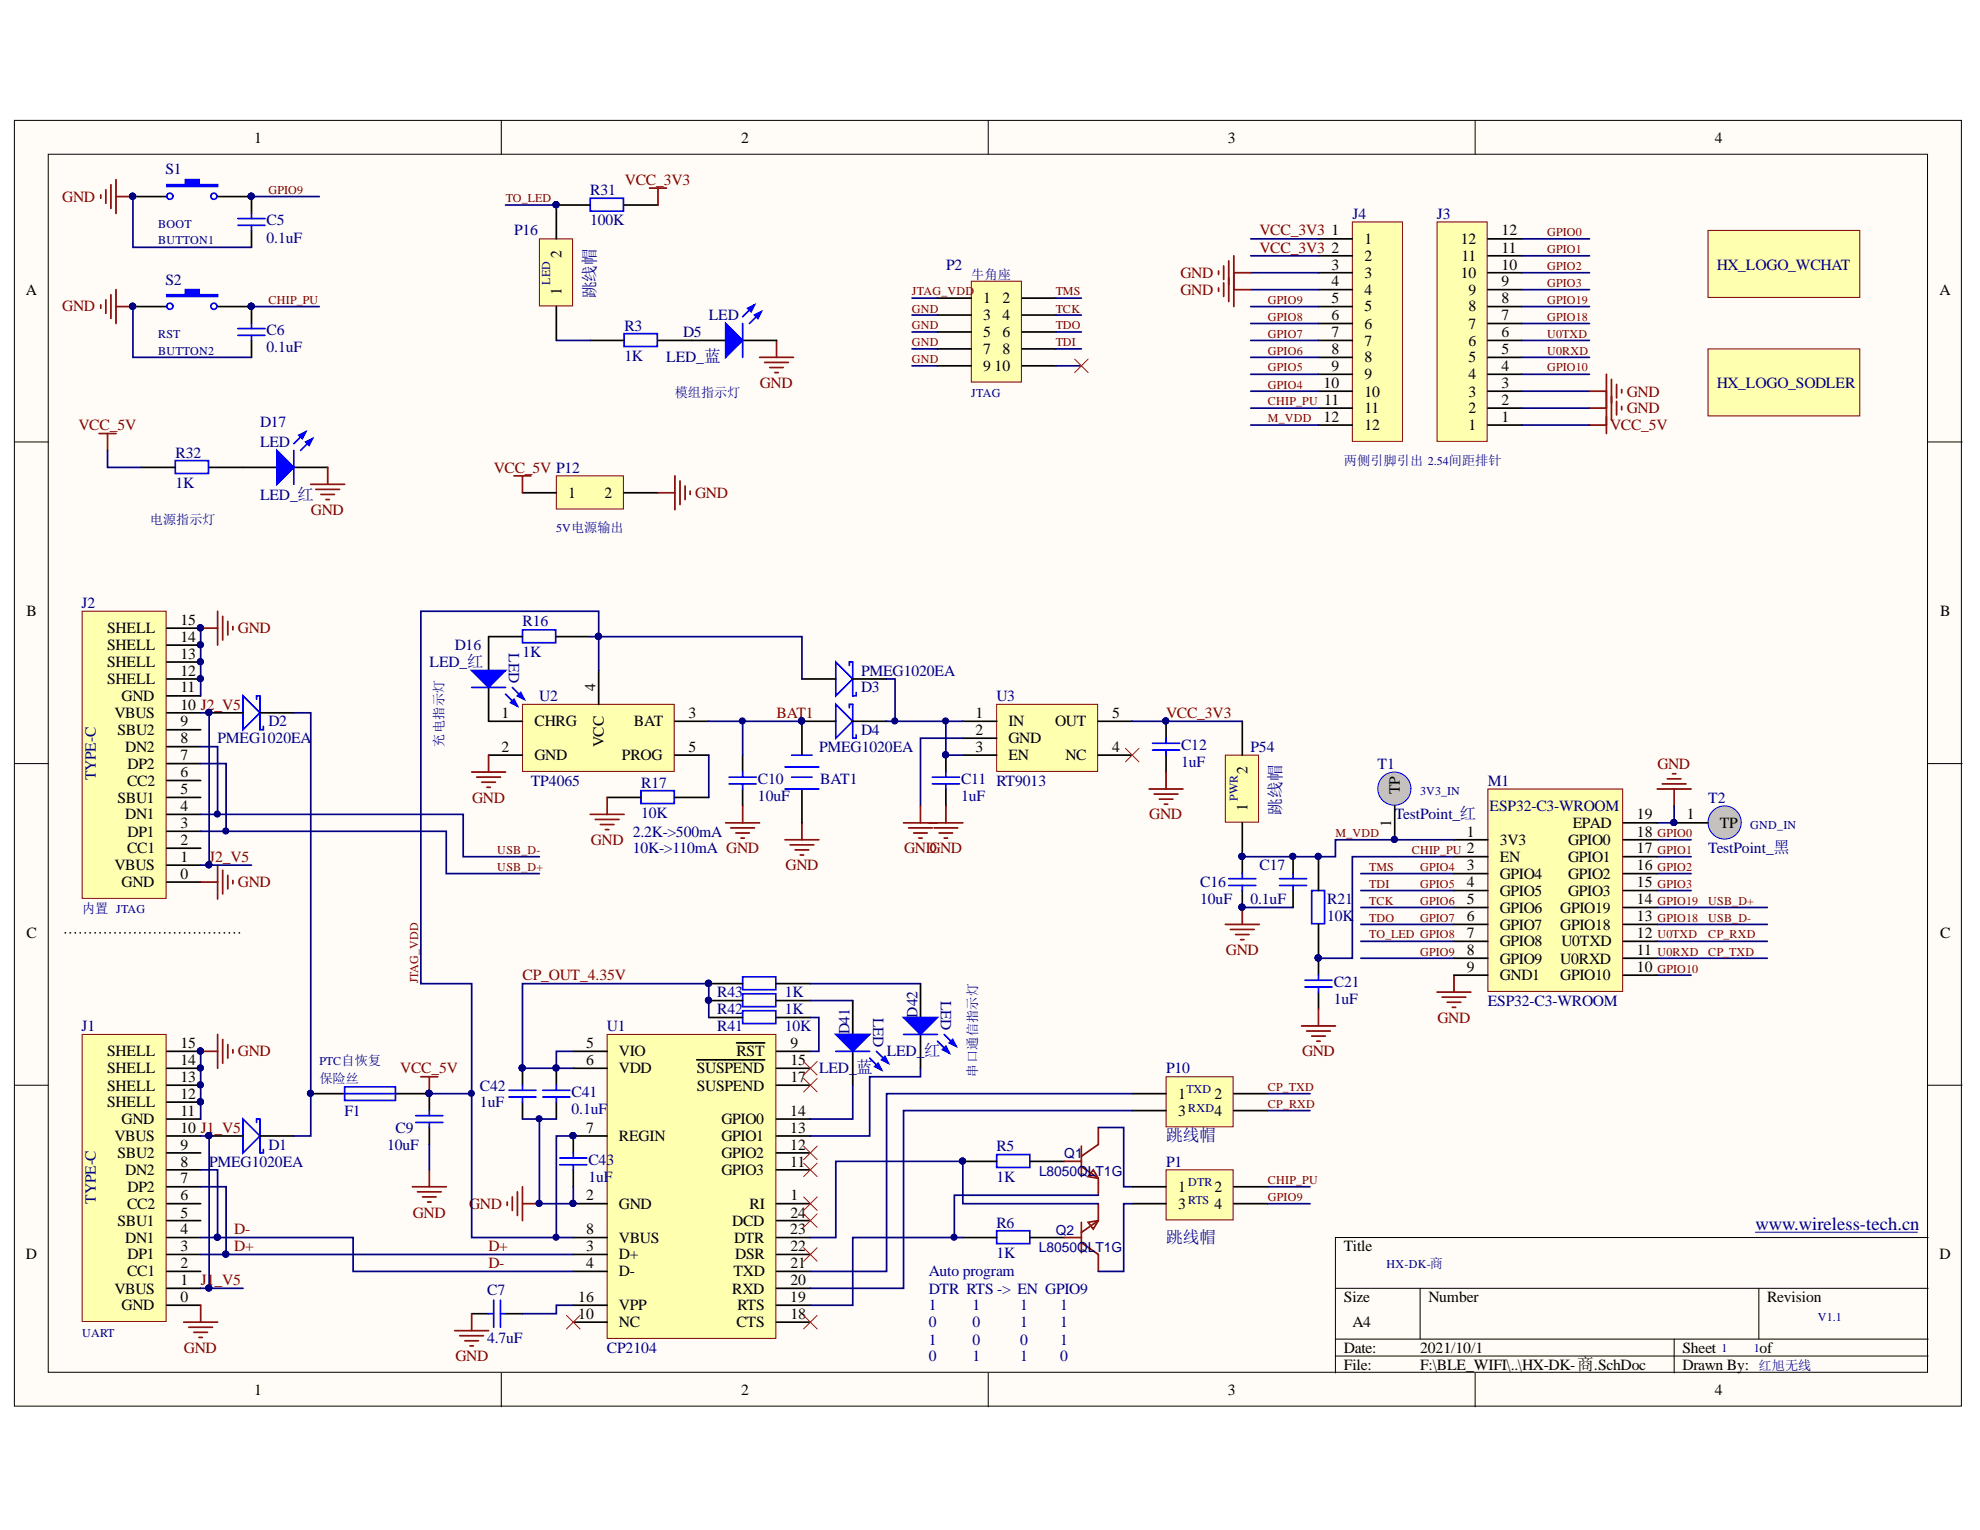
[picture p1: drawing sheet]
<svg xmlns="http://www.w3.org/2000/svg" width="279mm" height="216mm" viewBox="0 0 279 216" stroke-linecap="round" stroke-linejoin="round" font-family="sans-serif">
<defs><g id="words">
<text font-size="2.6" fill="#000080" x="247.7" y="173.6">www.wireless-tech.cn</text>
<g font-size="2.4" fill="#000080">
<text x="84" y="42.1" transform="rotate(-90 84 42.1)">跳线帽</text>
<text x="180.8" y="114.9" transform="rotate(-90 180.8 114.9)">跳线帽</text>
<text x="130.4" y="149.1">红</text>
<text x="120.8" y="151.4">蓝</text>
<text x="164.5" y="161">跳线帽</text>
<text x="164.5" y="175.4">跳线帽</text>
</g>
<g font-size="2.2">
<text x="35.9" y="20.1">1</text>
<text x="104.6" y="20.1">2</text>
<text x="173.2" y="20.1">3</text>
<text x="242" y="20.1">4</text>
<text x="187.9" y="33.2">1</text>
<text x="187.9" y="35.7">2</text>
<text x="192.5" y="34.4">1</text>
<text x="206.1" y="34.4">12</text>
<text x="211.9" y="35.7">11</text>
<text x="211.9" y="33.2">12</text>
<text x="3.6" y="41.6">A</text>
<text x="79.2" y="41.6" transform="rotate(-90 79.2 41.6)">1</text>
<text x="79.2" y="36.4" transform="rotate(-90 79.2 36.4)">2</text>
<text x="187.9" y="38">3</text>
<text x="187.9" y="40.4">4</text>
<text x="192.5" y="36.9">2</text>
<text x="192.5" y="39.2">3</text>
<text x="192.5" y="41.6">4</text>
<text x="206.1" y="39.2">10</text>
<text x="206.2" y="36.9">11</text>
<text x="207.2" y="41.6">9</text>
<text x="211.9" y="40.4">9</text>
<text x="211.9" y="38">10</text>
<text x="273.7" y="41.6">A</text>
<text x="138.8" y="42.8">1</text>
<text x="138.8" y="45.2">3</text>
<text x="138.8" y="47.6">5</text>
<text x="141.5" y="42.8">2</text>
<text x="141.5" y="45.2">4</text>
<text x="141.5" y="47.6">6</text>
<text x="187.9" y="42.8">5</text>
<text x="187.9" y="45.2">6</text>
<text x="187.9" y="47.6">7</text>
<text x="192.5" y="44">5</text>
<text x="192.5" y="46.4">6</text>
<text x="207.2" y="46.4">7</text>
<text x="207.2" y="44">8</text>
<text x="211.9" y="47.6">6</text>
<text x="211.9" y="45.2">7</text>
<text x="211.9" y="42.8">8</text>
<text x="138.8" y="50">7</text>
<text x="138.8" y="52.3">9</text>
<text x="140.4" y="52.3">10</text>
<text x="141.5" y="50">8</text>
<text x="187.9" y="50">8</text>
<text x="187.9" y="52.3">9</text>
<text x="192.5" y="48.8">7</text>
<text x="192.5" y="51.1">8</text>
<text x="192.5" y="53.5">9</text>
<text x="207.2" y="53.5">4</text>
<text x="207.2" y="51.1">5</text>
<text x="207.2" y="48.8">6</text>
<text x="211.9" y="52.3">4</text>
<text x="211.9" y="50">5</text>
<text x="186.8" y="54.8">10</text>
<text x="186.8" y="59.5">12</text>
<text x="186.9" y="57.1">11</text>
<text x="192.5" y="56">10</text>
<text x="192.5" y="58.3">11</text>
<text x="207.2" y="58.3">2</text>
<text x="207.2" y="56">3</text>
<text x="211.9" y="59.5">1</text>
<text x="211.9" y="57.1">2</text>
<text x="211.9" y="54.8">3</text>
<text x="192.5" y="60.7">12</text>
<text x="207.2" y="60.7">1</text>
<text x="80.2" y="70.2">1</text>
<text x="85.3" y="70.2">2</text>
<text x="3.7" y="87">B</text>
<text x="15.1" y="89.3">SHELL</text>
<text x="25.5" y="88.2">15</text>
<text x="273.8" y="87">B</text>
<text x="15.1" y="94.1">SHELL</text>
<text x="15.1" y="91.8">SHELL</text>
<text x="25.5" y="95.3">12</text>
<text x="25.5" y="93">13</text>
<text x="25.5" y="90.6">14</text>
<text x="15.1" y="96.5">SHELL</text>
<text x="16.1" y="101.3">VBUS</text>
<text x="17.2" y="99">GND</text>
<text x="25.4" y="100.2">10 J2_V5</text>
<text x="25.5" y="97.7">11</text>
<text x="70.8" y="101.3">1</text>
<text x="84" y="97.4" transform="rotate(-90 84 97.4)">4</text>
<text x="97.2" y="101.3">3</text>
<text x="137.7" y="101.3">1</text>
<text x="156.9" y="101.3">5</text>
<text x="16.6" y="103.7">SBU2</text>
<text x="17.7" y="106.1">DN2</text>
<text x="25.5" y="107.2">7</text>
<text x="25.5" y="104.9">8</text>
<text x="25.5" y="102.5">9</text>
<text x="70.8" y="106.1">2</text>
<text x="75.4" y="102.5">CHRG</text>
<text x="75.4" y="107.2">GND</text>
<text x="85.2" y="105.5" transform="rotate(-90 85.2 105.5)">VCC</text>
<text x="87.8" y="107.2">PROG</text>
<text x="89.5" y="102.5">BAT</text>
<text x="97.2" y="106.1">5</text>
<text x="137.7" y="103.7">2</text>
<text x="137.7" y="106.1">3</text>
<text x="142.3" y="102.5">IN</text>
<text x="142.3" y="104.9">GND</text>
<text x="142.3" y="107.2">EN</text>
<text x="148.9" y="102.5">OUT</text>
<text x="150.3" y="107.2">NC</text>
<text x="156.9" y="106.1">4</text>
<text x="16.6" y="113.2">SBU1</text>
<text x="17.9" y="110.9">CC2</text>
<text x="18" y="108.5">DP2</text>
<text x="25.5" y="112.1">5</text>
<text x="25.5" y="109.7">6</text>
<text x="176" y="109.3" transform="rotate(-90 176 109.3)">2</text>
<text x="197.5" y="112.1" transform="rotate(-90 197.5 112.1)">TP</text>
<text x="17.7" y="115.6">DN1</text>
<text x="18" y="118.1">DP1</text>
<text x="25.5" y="116.8">3</text>
<text x="25.5" y="114.4">4</text>
<text x="25.5" y="119.2">2</text>
<text x="176" y="114.4" transform="rotate(-90 176 114.4)">1</text>
<text x="196.3" y="116.7" transform="rotate(-90 196.3 116.7)">1</text>
<text x="207" y="118.1">1</text>
<text x="211.6" y="119.2">3V3</text>
<text x="221.3" y="119.2">GPIO0</text>
<text x="222" y="116.8">EPAD</text>
<text x="231" y="118.1">18</text>
<text x="231" y="115.6">19</text>
<text x="238" y="115.6">1</text>
<text x="242.7" y="116.8">TP</text>
<text x="16.1" y="122.8">VBUS</text>
<text x="17.2" y="125.2">GND</text>
<text x="17.9" y="120.4">CC1</text>
<text x="25.4" y="121.6">1</text>
<text x="25.5" y="124">0</text>
<text x="207" y="120.4">2</text>
<text x="207" y="122.8">3</text>
<text x="207" y="125.2">4</text>
<text x="211.6" y="121.6">EN</text>
<text x="211.6" y="124">GPIO4</text>
<text x="221.3" y="124">GPIO2</text>
<text x="221.3" y="121.6">GPIO1</text>
<text x="231" y="125.2">15</text>
<text x="231" y="122.8">16</text>
<text x="231" y="120.4">17</text>
<text x="207" y="127.6">5</text>
<text x="207" y="130">6</text>
<text x="211.6" y="126.4">GPIO5</text>
<text x="211.6" y="128.8">GPIO6</text>
<text x="211.6" y="131.2">GPIO7</text>
<text x="220.2" y="131.2">GPIO18</text>
<text x="220.2" y="128.8">GPIO19</text>
<text x="221.3" y="126.4">GPIO3</text>
<text x="231" y="130">13</text>
<text x="231" y="127.6">14</text>
<text x="3.7" y="132.3">C</text>
<text x="207" y="132.3">7</text>
<text x="207" y="134.7">8</text>
<text x="207" y="137.2">9</text>
<text x="211.6" y="133.5">GPIO8</text>
<text x="211.6" y="136">GPIO9</text>
<text x="220.2" y="136">U0RXD</text>
<text x="220.3" y="133.5">U0TXD</text>
<text x="231" y="132.3">12</text>
<text x="231" y="137.2">10</text>
<text x="231" y="134.7">11</text>
<text x="273.8" y="132.3">C</text>
<text x="211.6" y="138.3">GND1</text>
<text x="220.2" y="138.3">GPIO10</text>
<text x="15.1" y="149.1">SHELL</text>
<text x="25.5" y="147.9">15</text>
<text x="82.7" y="147.9">5</text>
<text x="87.3" y="149.1">VIO</text>
<text x="103.9" y="149.1">RST</text>
<text x="111.5" y="147.9">9</text>
<text x="15.1" y="153.9">SHELL</text>
<text x="15.1" y="151.4">SHELL</text>
<text x="25.5" y="155.1">12</text>
<text x="25.5" y="152.6">13</text>
<text x="25.5" y="150.3">14</text>
<text x="82.7" y="150.3">6</text>
<text x="87.3" y="151.4">VDD</text>
<text x="98.3" y="151.4">SUSPEND</text>
<text x="98.3" y="153.9">SUSPEND</text>
<text x="111.5" y="150.3">15</text>
<text x="111.5" y="152.6">17</text>
<text x="166.2" y="155.1">1</text>
<text x="171.4" y="155.1">2</text>
<text x="15.1" y="156.3">SHELL</text>
<text x="16.1" y="161">VBUS</text>
<text x="17.2" y="158.6">GND</text>
<text x="25.4" y="159.8">10 J1_V5</text>
<text x="25.5" y="157.4">11</text>
<text x="82.7" y="159.8">7</text>
<text x="87.3" y="161">REGIN</text>
<text x="101.8" y="161">GPIO1</text>
<text x="101.8" y="158.6">GPIO0</text>
<text x="111.5" y="159.8">13</text>
<text x="111.5" y="157.4">14</text>
<text x="166.2" y="157.4">3</text>
<text x="171.4" y="157.4">4</text>
<text x="16.6" y="163.4">SBU2</text>
<text x="17.7" y="165.8">DN2</text>
<text x="25.5" y="167">7</text>
<text x="25.5" y="164.6">8</text>
<text x="25.5" y="162.3">9</text>
<text x="101.8" y="165.8">GPIO3</text>
<text x="101.8" y="163.4">GPIO2</text>
<text x="111.5" y="164.6">11</text>
<text x="111.5" y="162.3">12</text>
<text x="16.6" y="173">SBU1</text>
<text x="17.9" y="170.5">CC2</text>
<text x="18" y="168.2">DP2</text>
<text x="25.5" y="171.8">5</text>
<text x="25.5" y="169.4">6</text>
<text x="82.7" y="169.4">2</text>
<text x="87.3" y="170.5">GND</text>
<text x="103.3" y="173">DCD</text>
<text x="105.8" y="170.5">RI</text>
<text x="111.5" y="169.4">1</text>
<text x="111.5" y="171.8">24</text>
<text x="166.2" y="168.2">1</text>
<text x="166.2" y="170.5">3</text>
<text x="171.4" y="168.2">2</text>
<text x="171.4" y="170.5">4</text>
<text x="3.6" y="177.7">D</text>
<text x="17.7" y="175.4">DN1</text>
<text x="18" y="177.7">DP1</text>
<text x="25.5" y="176.5">3</text>
<text x="25.5" y="174.2">4</text>
<text x="25.5" y="178.9">2</text>
<text x="82.7" y="176.5">3</text>
<text x="82.7" y="178.9">4</text>
<text x="82.7" y="174.2">8</text>
<text x="87.3" y="177.7">D+</text>
<text x="87.3" y="175.4">VBUS</text>
<text x="103.6" y="175.4">DTR</text>
<text x="103.7" y="177.7">DSR</text>
<text x="111.5" y="174.2">23</text>
<text x="111.5" y="178.9">21</text>
<text x="111.5" y="176.5">22</text>
<text x="189.7" y="176.5">Title</text>
<text x="273.7" y="177.7">D</text>
<text x="16.1" y="182.5">VBUS</text>
<text x="17.2" y="184.9">GND</text>
<text x="17.9" y="180.1">CC1</text>
<text x="25.4" y="181.4">1</text>
<text x="25.5" y="183.7">0</text>
<text x="81.6" y="183.7">16</text>
<text x="87.3" y="180.1">D-</text>
<text x="87.3" y="184.9">VPP</text>
<text x="103.3" y="182.5">RXD</text>
<text x="103.5" y="180.1">TXD</text>
<text x="104.1" y="184.9">RTS</text>
<text x="111.5" y="183.7">19</text>
<text x="111.5" y="181.4">20</text>
<text x="189.7" y="183.7">Size</text>
<text x="201.6" y="183.7">Number</text>
<text x="249.3" y="183.7">Revision</text>
<text x="81.6" y="186.1">10</text>
<text x="87.3" y="187.3">NC</text>
<text x="103.9" y="187.3">CTS</text>
<text x="111.5" y="186.1">18</text>
<text x="189.7" y="190.9">Date:</text>
<text x="190.8" y="187.3">A4</text>
<text x="200.4" y="190.9">2021/10/1</text>
<text x="237.4" y="190.9">Sheet</text>
<text x="248.3" y="190.9">of</text>
<text x="35.9" y="196.8">1</text>
<text x="104.6" y="196.8">2</text>
<text x="173.2" y="196.8">3</text>
<text x="189.7" y="193.3">File:</text>
<text x="200.4" y="193.3">F:\BLE_WIFI\..\HX-DK-商.SchDoc</text>
<text x="237.4" y="193.3">Drawn By:</text>
<text x="242" y="196.8">4</text>
</g>
<g font-size="2.2" fill="#800000">
<text x="8.8" y="28.5">GND</text>
<text x="88.2" y="26">VCC_3V3</text>
<text x="177.7" y="33.2">VCC_3V3</text>
<text x="177.7" y="35.7">VCC_3V3</text>
<text x="166.6" y="41.6">GND</text>
<text x="166.6" y="39.2">GND</text>
<text x="8.8" y="44">GND</text>
<text x="107.2" y="54.8">GND</text>
<text x="229.6" y="56">GND</text>
<text x="229.6" y="58.3">GND</text>
<text x="11.1" y="60.7">VCC_5V</text>
<text x="227.2" y="60.7">VCC_5V</text>
<text x="69.7" y="66.7">VCC_5V P12</text>
<text x="98.1" y="70.2">GND</text>
<text x="43.9" y="72.7">GND</text>
<text x="33.6" y="89.3">GND</text>
<text x="109.6" y="101.3">BAT1</text>
<text x="164.5" y="101.3">VCC_3V3</text>
<text x="66.6" y="113.2">GND</text>
<text x="233.9" y="108.5">GND</text>
<text x="83.4" y="119.2">GND</text>
<text x="162.2" y="115.6">GND</text>
<text x="29.5" y="121.6">J2_V5</text>
<text x="33.6" y="125.2">GND</text>
<text x="110.8" y="122.8">GND</text>
<text x="127.6" y="120.4">GND</text>
<text x="131.1" y="120.4">GND</text>
<text x="173" y="134.7">GND</text>
<text x="73.7" y="138.3">CP_OUT_4.35V</text>
<text x="33.6" y="149.1">GND</text>
<text x="183.7" y="149.1">GND</text>
<text x="202.8" y="144.3">GND</text>
<text x="56.5" y="151.4">VCC_5V</text>
<text x="58.3" y="171.8">GND</text>
<text x="66.2" y="170.5">GND</text>
<text x="33.1" y="176.5">D+</text>
<text x="33.1" y="174.2">D-</text>
<text x="68.9" y="176.5">D+</text>
<text x="68.9" y="178.9">D-</text>
<text x="28.3" y="181.4">J1_V5</text>
<text x="26" y="190.9">GND</text>
<text x="64.3" y="192.1">GND</text>
</g>
<g font-size="2.2" fill="#000080">
<text x="23.3" y="24.6">S1</text>
<text x="83.3" y="27.5">R31</text>
<text x="37.6" y="34.2">0.1uF</text>
<text x="37.6" y="31.8">C5</text>
<text x="72.5" y="33.2">P16</text>
<text x="83.3" y="31.8">100K</text>
<text x="190.8" y="30.9">J4</text>
<text x="202.8" y="30.9">J3</text>
<text x="23.3" y="40.2">S2</text>
<text x="133.5" y="38">P2</text>
<text x="242.2" y="38">HX_LOGO_WCHAT</text>
<text x="37.6" y="47.3">C6</text>
<text x="88.1" y="46.7">R3</text>
<text x="96.4" y="47.6">D5</text>
<text x="100" y="45.2">LED</text>
<text x="37.6" y="49.7">0.1uF</text>
<text x="88.1" y="50.9">1K</text>
<text x="94" y="51.1">LED_蓝</text>
<text x="242.2" y="54.8">HX_LOGO_SODLER</text>
<text x="24.8" y="64.6">R32</text>
<text x="36.7" y="63.1">LED</text>
<text x="36.7" y="60.3">D17</text>
<text x="24.8" y="68.8">1K</text>
<text x="36.7" y="70.5">LED_红</text>
<text x="11.5" y="85.8">J2</text>
<text x="73.7" y="88.4">R16</text>
<text x="60.6" y="94.2">LED_红</text>
<text x="64.2" y="91.8">D16</text>
<text x="71.8" y="92.2" transform="rotate(90 71.8 92.2)">LED</text>
<text x="73.7" y="92.7">1K</text>
<text x="121.5" y="95.3">PMEG1020EA</text>
<text x="76.1" y="99">U2</text>
<text x="121.5" y="97.7">D3</text>
<text x="140.6" y="99">U3</text>
<text x="30.7" y="104.9">PMEG1020EA</text>
<text x="37.9" y="102.5">D2</text>
<text x="115.6" y="106.1">PMEG1020EA</text>
<text x="121.5" y="103.7">D4</text>
<text x="166.7" y="105.8">C12</text>
<text x="176.5" y="106.1">P54</text>
<text x="13.5" y="110.1" transform="rotate(-90 13.5 110.1)">TYPE-C</text>
<text x="74.9" y="110.9">TP4065</text>
<text x="90.5" y="111.1">R17</text>
<text x="107" y="110.6">C10</text>
<text x="107" y="113">10uF</text>
<text x="115.8" y="110.6">BAT1</text>
<text x="135.6" y="110.6">C11 RT9013</text>
<text x="135.6" y="113">1uF</text>
<text x="166.7" y="108.3">1uF</text>
<text x="194.4" y="108.5">T1</text>
<text x="209.9" y="110.9">M1</text>
<text x="241.1" y="113.2">T2</text>
<text x="89.3" y="118.1">2.2K-&gt;500mA</text>
<text x="90.5" y="115.4">10K</text>
<text x="196.8" y="115.6">TestPoint_红</text>
<text x="210.2" y="114.4">ESP32-C3-WROOM</text>
<text x="89.3" y="120.4">10K-&gt;110mA GND</text>
<text x="169.4" y="125.2">C16</text>
<text x="177.7" y="122.8">C17</text>
<text x="241.1" y="120.4">TestPoint_黑</text>
<text x="169.4" y="127.6">10uF</text>
<text x="176.5" y="127.6">0.1uF</text>
<text x="187.3" y="127.6">R21</text>
<text x="187.3" y="130">10K</text>
<text x="101.2" y="140.7">R43</text>
<text x="101.2" y="143.1">R42</text>
<text x="110.8" y="140.7">1K</text>
<text x="110.8" y="143.1">1K</text>
<text x="123.2" y="143.6" transform="rotate(90 123.2 143.6)">LED</text>
<text x="129.5" y="143.6" transform="rotate(-90 129.5 143.6)">D42</text>
<text x="132.7" y="141.2" transform="rotate(90 132.7 141.2)">LED</text>
<text x="188.2" y="139.3">C21</text>
<text x="188.2" y="141.6">1uF</text>
<text x="209.9" y="141.9">ESP32-C3-WROOM</text>
<text x="11.5" y="145.5">J1</text>
<text x="85.7" y="145.5">U1</text>
<text x="101.2" y="145.5">R41</text>
<text x="110.8" y="145.5">10K</text>
<text x="119.9" y="146" transform="rotate(-90 119.9 146)">D41</text>
<text x="125.1" y="149.1">LED_</text>
<text x="67.7" y="153.9">C42</text>
<text x="80.7" y="154.8">C41</text>
<text x="115.6" y="151.4">LED_</text>
<text x="164.5" y="151.4">P10</text>
<text x="48.6" y="157.4">F1</text>
<text x="55.8" y="159.8">C9</text>
<text x="67.7" y="156.3">1uF</text>
<text x="80.7" y="157.2">0.1uF</text>
<text x="29.5" y="164.6">PMEG1020EA</text>
<text x="37.9" y="162.3">D1</text>
<text x="54.6" y="162.3">10uF</text>
<text x="83" y="166.7">1uF</text>
<text x="83" y="164.4">C43</text>
<text x="140.6" y="162.4">R5</text>
<text x="140.6" y="166.7">1K</text>
<text x="164.5" y="164.6">P1</text>
<text x="13.5" y="169.9" transform="rotate(-90 13.5 169.9)">TYPE-C</text>
<text x="140.6" y="173.2">R6</text>
<text x="140.6" y="177.5">1K</text>
<text x="68.7" y="182.8">C7</text>
<text x="131.1" y="180.1">Auto program</text>
<text x="131.1" y="182.5">DTR RTS -&gt; EN GPIO9</text>
<text x="131.1" y="184.9">1</text>
<text x="137.2" y="184.9">1</text>
<text x="143.9" y="184.9">1</text>
<text x="149.6" y="184.9">1</text>
<text x="68.7" y="189.5">4.7uF</text>
<text x="85.7" y="190.9">CP2104</text>
<text x="131.1" y="187.3">0</text>
<text x="131.1" y="189.7">1</text>
<text x="137.2" y="187.3">0</text>
<text x="137.2" y="189.7">0</text>
<text x="143.9" y="187.3">1</text>
<text x="143.9" y="189.7">0</text>
<text x="149.6" y="187.3">1</text>
<text x="149.6" y="189.7">1</text>
<text x="131.1" y="192.1">0</text>
<text x="137.2" y="192.1">1</text>
<text x="143.9" y="192.1">1</text>
<text x="149.6" y="192.1">0</text>
</g>
<g font-size="1.9" fill="#000080">
<text x="137.1" y="39.3">牛角座</text>
<text x="95.2" y="56">模组指示灯</text>
<text x="189.7" y="65.6">两侧引脚引出 2.54间距排针</text>
<text x="21.1" y="74">电源指示灯</text>
<text x="62.6" y="105.4" transform="rotate(-90 62.6 105.4)">充电指示灯</text>
<text x="11.6" y="128.9">内置 JTAG</text>
<text x="45.1" y="152.8">保险丝</text>
<text x="137.9" y="152" transform="rotate(-90 137.9 152)">串口通信指示灯</text>
<text x="146.6" y="165.9">L8050QLT1G</text>
<text x="150.2" y="163.4">Q1</text>
<text x="146.6" y="176.6">L8050QLT1G</text>
<text x="149" y="174.3">Q2</text>
<text x="248.2" y="193.4">红旭无线</text>
</g>
<g font-size="1.7" fill="#800000">
<text x="37.9" y="27.4">GPIO9</text>
<text x="71.4" y="28.6">TO_LED</text>
<text x="218.3" y="33.3">GPIO0</text>
<text x="218.3" y="35.8">GPIO1</text>
<text x="128.7" y="41.7">JTAG_VDD</text>
<text x="149" y="41.7">TMS</text>
<text x="218.3" y="38.1">GPIO2</text>
<text x="218.3" y="40.5">GPIO3</text>
<text x="37.9" y="42.9">CHIP_PU</text>
<text x="128.7" y="44.1">GND</text>
<text x="128.7" y="46.5">GND</text>
<text x="149" y="44.1">TCK</text>
<text x="149" y="46.5">TDO</text>
<text x="178.9" y="47.7">GPIO7</text>
<text x="178.9" y="45.3">GPIO8</text>
<text x="178.9" y="42.9">GPIO9</text>
<text x="218.3" y="42.9">GPIO19</text>
<text x="218.3" y="45.3">GPIO18</text>
<text x="218.3" y="47.7">U0TXD</text>
<text x="128.7" y="48.9">GND</text>
<text x="128.7" y="51.2">GND</text>
<text x="149" y="48.9">TDI</text>
<text x="178.9" y="52.4">GPIO5</text>
<text x="178.9" y="50">GPIO6</text>
<text x="218.3" y="50">U0RXD</text>
<text x="218.3" y="52.4">GPIO10</text>
<text x="178.9" y="57.2">CHIP_PU</text>
<text x="178.9" y="59.6">M_VDD</text>
<text x="178.9" y="54.9">GPIO4</text>
<text x="188.5" y="118.1">M_VDD</text>
<text x="233.9" y="118.1">GPIO0</text>
<text x="70.2" y="122.9">USB_D+</text>
<text x="70.2" y="120.5">USB_D-</text>
<text x="193.2" y="122.9">TMS</text>
<text x="193.2" y="125.3">TDI</text>
<text x="199.2" y="120.5">CHIP_PU</text>
<text x="200.4" y="122.9">GPIO4</text>
<text x="200.4" y="125.3">GPIO5</text>
<text x="233.9" y="120.5">GPIO1</text>
<text x="233.9" y="122.9">GPIO2</text>
<text x="233.9" y="125.3">GPIO3</text>
<text x="193.2" y="127.7">TCK</text>
<text x="193.2" y="130.1">TDO</text>
<text x="200.4" y="127.7">GPIO6</text>
<text x="200.4" y="130.1">GPIO7</text>
<text x="233.9" y="130.1">GPIO18</text>
<text x="233.9" y="127.7">GPIO19</text>
<text x="241.1" y="127.7">USB_D+</text>
<text x="241.1" y="130.1">USB_D-</text>
<text x="193.2" y="132.4">TO_LED GPIO8</text>
<text x="200.4" y="134.9">GPIO9</text>
<text x="233.9" y="137.2">GPIO10</text>
<text x="233.9" y="132.4">U0TXD</text>
<text x="233.9" y="134.9">U0RXD</text>
<text x="241.1" y="134.9">CP_TXD</text>
<text x="241.1" y="132.4">CP_RXD</text>
<text x="59" y="138.8" transform="rotate(-90 59 138.8)">JTAG_VDD</text>
<text x="178.9" y="154">CP_TXD</text>
<text x="178.9" y="156.3">CP_RXD</text>
<text x="178.9" y="167.1">CHIP_PU</text>
<text x="178.9" y="169.4">GPIO9</text>
</g>
<g font-size="1.7" fill="#000080">
<text x="22.3" y="34.5">BUTTON1</text>
<text x="22.3" y="32.1">BOOT</text>
<text x="77.6" y="40.2" transform="rotate(-90 77.6 40.2)">LED</text>
<text x="22.3" y="47.7">RST</text>
<text x="22.3" y="50">BUTTON2</text>
<text x="137.1" y="56">JTAG</text>
<text x="78.5" y="75.1">5V电源输出</text>
<text x="174.7" y="113" transform="rotate(-90 174.7 113)">PWR</text>
<text x="200.4" y="112.1">3V3_IN</text>
<text x="247" y="117">GND_IN</text>
<text x="45.1" y="150.3">PTC自恢复</text>
<text x="167.4" y="154.2">TXD</text>
<text x="167.7" y="156.9">RXD</text>
<text x="167.7" y="167.3">DTR</text>
<text x="167.7" y="170">RTS</text>
<text x="195.7" y="179">HX-DK-商</text>
<text x="11.6" y="188.6">UART</text>
<text x="242.9" y="190.7">1</text>
<text x="247.5" y="190.7">1</text>
<text x="256.5" y="186.4">V1.1</text>
</g>
</g></defs>
<g fill="#fffcf8" stroke="#000" stroke-width=".14">
<path d="M2 17h274.8v181.4h-274.8z"/>
<path d="M6.8 21.8h265.2v171.8h-265.2z"/>
</g>
<g fill="none" stroke="#000" stroke-width=".14">
<path d="M70.7 17v4.8M139.5 17v4.8M208.2 17v4.8M2 62.4h4.8M272.1 62.4h4.8M2 107.8h4.8M272.1 107.8h4.8M2 153.1h4.8M272.1 153.1h4.8M272.1 174.6h-83.7v19.1M70.7 193.7v4.8M139.5 193.7v4.8"/>
<path d="M188.4 181.8h83.7M188.4 189h83.7M188.4 191.4h83.7M200.4 181.8v7.2M208.2 193.7v4.8M236.2 189v4.7M248.2 181.8v7.2"/>
</g>
<path d="M18.8 27.7h4.7M30.7 27.7h4.8" fill="none" stroke="#000" stroke-width=".24"/>
<g fill="#000080" stroke="#000080" stroke-width=".14">
<circle cx="18.7" cy="27.7" r=".43"/>
<circle cx="35.4" cy="27.7" r=".43"/>
</g>
<path d="M23.5 26.1h2.7v-.8h1.9v.8h2.6v.2h-7.2z" fill-rule="evenodd" fill="#00f"/>
<g fill="none" stroke="#00f" stroke-width=".24">
<path d="M23.5 26.1h2.7v-.8h1.9v.8h2.6v.2h-7.2z"/>
<circle cx="24" cy="27.7" r=".43"/>
<circle cx="30.2" cy="27.7" r=".43"/>
</g>
<g fill="#000080" stroke="#000080" stroke-width=".14">
<circle cx="18.7" cy="27.7" r=".43"/>
<circle cx="35.4" cy="27.7" r=".43"/>
<circle cx="18.7" cy="43.2" r=".43"/>
<circle cx="35.4" cy="43.2" r=".43"/>
</g>
<path d="M18.8 43.3h4.7M30.7 43.3h4.8" fill="none" stroke="#000" stroke-width=".24"/>
<path d="M23.5 41.6h2.7v-.7h1.9v.7h2.6v.2h-7.2z" fill-rule="evenodd" fill="#00f"/>
<g fill="none" stroke="#00f" stroke-width=".24">
<path d="M33.6 30.8h3.8M33.6 31.8h3.8M35.5 30.1v.7M35.5 31.8v.7M23.5 41.6h2.7v-.7h1.9v.7h2.6v.2h-7.2zM33.6 46.4h3.8M33.6 47.3h3.8M35.5 45.7v.7M35.5 47.3v.7M88.1 47.1h4.7v1.8h-4.7z"/>
<circle cx="24" cy="43.2" r=".43"/>
<circle cx="30.2" cy="43.2" r=".43"/>
</g>
<g fill="#000080" stroke="#000080" stroke-width=".14">
<circle cx="18.7" cy="43.2" r=".43"/>
<circle cx="35.4" cy="43.2" r=".43"/>
<circle cx="35.4" cy="27.7" r=".43"/>
<circle cx="18.7" cy="27.7" r=".43"/>
</g>
<path d="M35.5 27.7v2.4M35.5 32.5v2.4M35.5 43.3v2.4M35.5 48v2.4M83.3 48h4.8M92.8 48h4.8" fill="none" stroke="#000" stroke-width=".24"/>
<path d="M14.2 27.5v.5M14.9 26.8v1.9M15.7 26.1v3.3M16.4 27.7h2.4M16.4 25.3v4.8M14.2 43v.5M14.9 42.3v1.9M15.7 41.6v3.3M16.4 43.3h2.4M16.4 40.9v4.8" fill="none" stroke="#800000" stroke-width=".24"/>
<path d="M18.8 43.3v7.1h16.7M35.5 43.3h9.5" fill="none" stroke="#000080" stroke-width=".24"/>
<path d="M76.1 33.7h4.7v9.5h-4.7z" fill="#ffffb0" stroke="#800000" stroke-width=".14"/>
<path d="M83.3 28.9h-4.8v4.8M88.1 28.9h4.7M78.5 43.3v4.7M135.9 163.9h4.7M135.9 174.6h4.7M145.4 163.9h4.8M145.4 174.6h4.8" fill="none" stroke="#000" stroke-width=".24"/>
<g fill="#000080" stroke="#000080" stroke-width=".14">
<circle cx="78.5" cy="28.9" r=".43"/>
<circle cx="135.8" cy="163.8" r=".43"/>
<circle cx="134.6" cy="174.6" r=".43"/>
</g>
<path d="M83.3 28h4.7v1.8h-4.7zM140.6 162.9h4.7v1.8h-4.7zM140.6 173.7h4.7v1.8h-4.7z" fill="none" stroke="#00f" stroke-width=".24"/>
<path d="M91.7 26.5h2.3M92.8 26.5v2.4M107.2 50.4h4.8M107.9 51.1h3.3M108.6 51.9h1.9M109.3 52.6h.5M109.6 48v2.4" fill="none" stroke="#800000" stroke-width=".24"/>
<path d="M155 159.1v2.4l-2.4 1.7M150.2 163.9h2.4M150.2 174.6h2.4M152.6 175.3l2.4 1.7v2.4M152.6 164.6l2.4 1.7M152.6 161.7v4.3M152.6 172.5v4.3M153.6 172.5l1.4-.3-.7 1.2zM154.3 165.1l.7 1.2-1.4-.3zM155 166.3v2.4M155 169.9v2.3M155 172.2l-2.4 1.7" fill="none" stroke="#800" stroke-width=".24"/>
<path d="M155 159.1h3.6v8.4h1.2M155 168.7h-20.3v5.9" fill="none" stroke="#000080" stroke-width=".24"/>
<path d="M164.5 165.1h9.5v7h-9.5z" fill="#ffffb0" stroke="#800000" stroke-width=".14"/>
<path d="M159.8 167.5h4.7M159.8 169.9h4.7M174.1 167.5h4.8M174.1 169.9h4.8" fill="none" stroke="#000" stroke-width=".24"/>
<path d="M18.8 27.7v7.2h16.7M78.5 48h4.8M159.8 169.9h-1.2v9.5h-3.6" fill="none" stroke="#000080" stroke-width=".24"/>
<circle cx="18.7" cy="27.7" r=".43" fill="#000080" stroke="#000080" stroke-width=".14"/>
<path d="M172.9 106.6h4.7v9.4h-4.7z" fill="#ffffb0" stroke="#800000" stroke-width=".14"/>
<path d="M175.3 101.8v4.8M175.3 116.1v4.8" fill="none" stroke="#000" stroke-width=".24"/>
<circle cx="175.3" cy="120.8" r=".43" fill="#000080" stroke="#000080" stroke-width=".14"/>
<g fill="#ffffb0" stroke="#800000" stroke-width=".14">
<path d="M241 49.2h21.4v9.5h-21.4z"/>
<path d="M241 32.5h21.4v9.5h-21.4z"/>
<path d="M11.6 146h11.8v40.5h-11.8z"/>
</g>
<g fill="none" stroke="#000" stroke-width=".24">
<path d="M23.5 157.9h4.8M23.5 155.5h4.8M23.5 153.1h4.8M23.5 150.7h4.8M23.5 148.4h4.8M23.5 179.4h4.8M23.5 177h4.8M23.5 174.6h4.8M23.5 172.2h4.8M23.5 169.9h4.8M23.5 167.5h4.8M23.5 165.1h4.8"/>
<path d="M23.5 162.7h4.8M23.5 160.3h4.8M29.5 160.3h4.8M36.7 160.3h4.8M23.5 184.2h4.8M23.5 181.8h4.8"/>
</g>
<g fill="#000080" stroke="#000080" stroke-width=".14">
<circle cx="28.3" cy="155.5" r=".43"/>
<circle cx="28.3" cy="153.1" r=".43"/>
<circle cx="28.3" cy="150.7" r=".43"/>
<circle cx="28.3" cy="148.3" r=".43"/>
<circle cx="29.5" cy="160.3" r=".43"/>
</g>
<path d="M28.3 148.4h2.4M30.7 146v4.7M31.4 146.7v3.3M32.1 147.4v1.9M32.9 148.1v.5M25.9 186.6h4.8M26.6 187.3h3.4M27.4 188h1.9M28.1 188.7h.5M28.3 184.2v2.4" fill="none" stroke="#800000" stroke-width=".24"/>
<path d="M34.3 157.9l2.4 2.4-2.4 2.4zM36.2 158.4v-.5h.5v4.8h.5v-.5" fill="none" stroke="#00f" stroke-width=".24"/>
<path d="M78.5 67.1h9.5v4.7h-9.5z" fill="#ffffb0" stroke="#800000" stroke-width=".14"/>
<path d="M73.7 69.5h4.8M88.1 69.5h4.7" fill="none" stroke="#000" stroke-width=".24"/>
<path d="M72.5 67.1h2.4M73.7 67.1v2.4M92.8 69.5h2.4M95.2 67.1v4.8M96 67.9v3.3M96.7 68.6v1.9M97.4 69.3v.5" fill="none" stroke="#800000" stroke-width=".24"/>
<path d="M28.3 148.4v9.5" fill="none" stroke="#000080" stroke-width=".24"/>
<g fill="#000080" stroke="#000080" stroke-width=".14">
<circle cx="28.3" cy="155.5" r=".43"/>
<circle cx="28.3" cy="148.3" r=".43"/>
</g>
<path d="M85.7 146h23.8v42.9h-23.8z" fill="#ffffb0" stroke="#800000" stroke-width=".14"/>
<g fill="none" stroke="#000" stroke-width=".24">
<path d="M73.7 150.7v2.4M73.7 155.5v2.4M78.5 150.7v2.4M78.5 155.5v2.4M80.9 148.4h4.8M80.9 150.7h4.8M98.3 149.6h9.6M100 143.6h4.8M103.9 147.2h4M109.6 148.4h4.8M109.6 150.7h4.8M109.6 157.9h4.8"/>
<path d="M109.6 153.1h4.8M109.6 143.6h4.8M80.9 165.1v2.4M80.9 169.9h4.8M80.9 177h4.8M80.9 179.4h4.8M80.9 174.6h4.8M85.7 160.3h-4.8v2.4M109.6 169.9h4.8M109.6 177h4.8M109.6 179.4h4.8M109.6 160.3h4.8"/>
<path d="M109.6 174.6h4.8M109.6 165.1h4.8M109.6 162.7h4.8M109.6 172.2h4.8M80.9 186.6h4.8M80.9 184.2h4.8M109.6 186.6h4.8M109.6 184.2h4.8M109.6 181.8h4.8"/>
</g>
<g fill="#000080" stroke="#000080" stroke-width=".14">
<circle cx="80.8" cy="169.8" r=".43"/>
<circle cx="80.8" cy="160.3" r=".43"/>
<circle cx="78.5" cy="150.7" r=".43"/>
<circle cx="73.7" cy="150.7" r=".43"/>
<circle cx="76.1" cy="169.8" r=".43"/>
</g>
<g fill="none" stroke="#f00" stroke-width=".14">
<path d="M113.4 149.8l1.9 1.9M113.4 152.2l1.9 1.9M115.3 149.8l-1.9 1.9M115.3 152.2l-1.9 1.9M113.4 161.7l1.9 1.9M113.4 164.1l1.9 1.9M113.4 168.9l1.9 1.9M113.4 171.3l1.9 1.9M113.4 176.1l1.9 1.9M115.3 161.7l-1.9 1.9M115.3 164.1l-1.9 1.9M115.3 168.9l-1.9 1.9"/>
<path d="M115.3 171.3l-1.9 1.9M115.3 176.1l-1.9 1.9M79.9 185.6l2 1.9M81.9 185.6l-2 1.9M113.4 185.6l1.9 1.9M115.3 185.6l-1.9 1.9"/>
</g>
<g fill="none" stroke="#00f" stroke-width=".24">
<path d="M71.8 153.9h3.8M71.8 154.8h3.8M73.7 153.1v.8M73.7 154.8v.7M76.6 153.9h3.8M76.6 154.8h3.8M78.5 153.1v.8M78.5 154.8v.7M104.8 142.6h4.7v1.8h-4.7zM79 164.4h3.8M79 163.4h3.8M80.9 162.7v.7"/>
<path d="M80.9 164.4v.7"/>
</g>
<path d="M71.6 169.6v.5M72.3 168.9v1.9M73 168.2v3.3M73.7 169.9h2.4M73.7 167.5v4.7" fill="none" stroke="#800000" stroke-width=".24"/>
<path d="M164.5 151.9h9.5v7.1h-9.5z" fill="#ffffb0" stroke="#800000" stroke-width=".14"/>
<path d="M100 138.8h4.8M109.6 138.8h4.8M129.9 138.8v4.8M129.9 146v4.7M159.8 154.3h4.7M159.8 156.7h4.7M174.1 154.3h4.8M174.1 156.7h4.8" fill="none" stroke="#000" stroke-width=".24"/>
<path d="M104.8 137.8h4.7v1.9h-4.7z" fill="none" stroke="#00f" stroke-width=".24"/>
<circle cx="100" cy="138.8" r=".43" fill="#000080" stroke="#000080" stroke-width=".14"/>
<path d="M127.5 143.6h4.8l-2.4 2.4z" fill="#00f"/>
<path d="M127.5 143.6h4.8l-2.4 2.4zM132.3 146.9l1.7 1.7M133.2 146l1.7 1.6" fill="none" stroke="#00f" stroke-width=".24"/>
<path d="M133 148.1l.5-.5 .5 1z" fill="#00f"/>
<path d="M133 148.1l.5-.5 .5 1z" fill="none" stroke="#00f" stroke-width=".24"/>
<path d="M134 147.2l.4-.5 .5 .9z" fill="#00f"/>
<path d="M104.8 140.2h4.7v1.9h-4.7zM127.5 146h4.8M134 147.2l.4-.5 .5 .9z" fill="none" stroke="#00f" stroke-width=".24"/>
<path d="M100 141.2h4.8M109.6 141.2h4.8M120.3 141.2v4.8M120.3 148.4v4.7" fill="none" stroke="#000" stroke-width=".24"/>
<circle cx="100" cy="141.1" r=".43" fill="#000080" stroke="#000080" stroke-width=".14"/>
<path d="M117.9 146h4.8l-2.4 2.4z" fill="#00f"/>
<path d="M117.9 146h4.8l-2.4 2.4zM122.7 149.3l1.7 1.7M123.7 148.4l1.6 1.6" fill="none" stroke="#00f" stroke-width=".24"/>
<path d="M123.4 150.5l.5-.5 .5 1z" fill="#00f"/>
<path d="M123.4 150.5l.5-.5 .5 1z" fill="none" stroke="#00f" stroke-width=".24"/>
<path d="M124.9 149.1l.4 .9-.9-.4z" fill="#00f"/>
<path d="M48.6 153.4h7.2v1.9h-7.2zM48.6 154.3h7.2M117.9 148.4h4.8M124.9 149.1l.4 .9-.9-.4z" fill="none" stroke="#00f" stroke-width=".24"/>
<path d="M35.5 27.7h9.5M76.1 157.9v12h4.8v-2.4M80.9 148.4h-2.4v2.3M28.3 165.1h2.4v9.5h-2.4M28.3 167.5h3.6v9.5h-3.6M80.9 160.3h-2.4v14.3" fill="none" stroke="#000080" stroke-width=".24"/>
<g fill="#000080" stroke="#000080" stroke-width=".14">
<circle cx="78.5" cy="150.7" r=".43"/>
<circle cx="80.8" cy="169.8" r=".43"/>
<circle cx="76.1" cy="169.8" r=".43"/>
<circle cx="76.1" cy="157.9" r=".43"/>
<circle cx="80.8" cy="160.3" r=".43"/>
<circle cx="78.5" cy="174.6" r=".43"/>
<circle cx="30.7" cy="174.6" r=".43"/>
<circle cx="31.9" cy="177" r=".43"/>
<circle cx="35.4" cy="27.7" r=".43"/>
<circle cx="60.5" cy="154.3" r=".43"/>
<circle cx="43.8" cy="154.3" r=".43"/>
</g>
<path d="M59.4 151.9h2.4M60.6 151.9v2.4" fill="none" stroke="#800000" stroke-width=".24"/>
<path d="M43.9 154.3h4.7M55.8 154.3h4.8" fill="none" stroke="#000" stroke-width=".24"/>
<path d="M11.6 86.3h11.8v40.5h-11.8z" fill="#ffffb0" stroke="#800000" stroke-width=".14"/>
<g fill="none" stroke="#000" stroke-width=".24">
<path d="M23.5 98.2h4.8M23.5 95.8h4.8M23.5 93.4h4.8M23.5 91h4.8M23.5 88.6h4.8M23.5 119.7h4.8M23.5 117.3h4.8M23.5 114.9h4.8M23.5 112.5h4.8M23.5 110.1h4.8M23.5 107.8h4.8M23.5 105.4h4.8"/>
<path d="M23.5 103h4.8M23.5 100.6h4.8M29.5 100.6h4.8M36.7 100.6h4.8M23.5 124.5h4.8M23.5 122.1h4.8"/>
</g>
<g fill="#000080" stroke="#000080" stroke-width=".14">
<circle cx="28.3" cy="95.8" r=".43"/>
<circle cx="28.3" cy="93.4" r=".43"/>
<circle cx="28.3" cy="91" r=".43"/>
<circle cx="28.3" cy="88.6" r=".43"/>
<circle cx="29.5" cy="122" r=".43"/>
<circle cx="29.5" cy="100.5" r=".43"/>
<circle cx="31.9" cy="117.3" r=".43"/>
<circle cx="30.7" cy="114.9" r=".43"/>
<circle cx="29.5" cy="181.7" r=".43"/>
<circle cx="29.5" cy="160.3" r=".43"/>
<circle cx="30.7" cy="174.6" r=".43"/>
<circle cx="31.9" cy="177" r=".43"/>
</g>
<path d="M28.3 88.6h2.4M30.7 86.3v4.7M31.4 87v3.3M32.1 87.7v1.9M32.9 88.4v.5M28.3 124.5h2.4M30.7 122.1v4.8M31.4 122.8v3.3M32.1 123.5v1.9M32.9 124.2v.5" fill="none" stroke="#800000" stroke-width=".24"/>
<path d="M34.3 98.2l2.4 2.4-2.4 2.4zM36.2 98.7v-.5h.5v4.8h.5v-.5" fill="none" stroke="#00f" stroke-width=".24"/>
<path d="M28.3 88.6v9.6M28.3 107.8h3.6v9.5M28.3 105.4h2.4v9.5M28.3 100.6h1.2v21.5h-1.2M41.5 100.6h2.4v59.7h-2.4M29.5 122.1h6M73.7 157.9h4.8M120.3 153.1v4.8h-5.9M28.3 160.3h1.2v21.5M30.7 174.6h19.1v4.8h31.1M31.9 177h49M28.3 181.8h6" fill="none" stroke="#000080" stroke-width=".24"/>
<path d="M73.7 99.4h21.4v9.5h-21.4z" fill="#ffffb0" stroke="#800000" stroke-width=".14"/>
<path d="M68.9 97v4.8h4.8M68.9 89.8v4.8M84.5 94.6v4.8M68.9 106.6h4.8M95.2 101.8h4.8M95.2 106.6h4.8M60.6 154.3v2.4M60.6 159.1v2.4" fill="none" stroke="#000" stroke-width=".24"/>
<path d="M66.6 108.9h4.7M67.3 109.7h3.3M68 110.4h1.9M68.7 111.1h.5M68.9 106.6v2.3" fill="none" stroke="#800000" stroke-width=".24"/>
<circle cx="60.5" cy="154.3" r=".43" fill="#000080" stroke="#000080" stroke-width=".14"/>
<path d="M58.7 157.4h3.8M58.7 158.4h3.8M60.6 156.7v.7M60.6 158.4v.7" fill="none" stroke="#00f" stroke-width=".24"/>
<path d="M66.6 94.6h4.7l-2.4 2.4z" fill="#00f"/>
<path d="M66.6 94.6h4.7l-2.4 2.4zM71.3 98l1.7 1.6M72.3 97l1.7 1.7" fill="none" stroke="#00f" stroke-width=".24"/>
<path d="M72.5 98.7l.5 .9-.9-.4z" fill="#00f"/>
<path d="M72.5 98.7l.5 .9-.9-.4z" fill="none" stroke="#00f" stroke-width=".24"/>
<path d="M73.5 97.7l.5 1-1-.5z" fill="#00f"/>
<path d="M66.6 97h4.7M73.5 97.7l.5 1-1-.5zM73.7 88.9h4.7v1.8h-4.7zM90.5 111.6h4.6v1.8h-4.6zM102.9 110.6h3.8M102.9 109.7h3.8M104.8 108.9v.8M104.8 110.6v.7" fill="none" stroke="#00f" stroke-width=".24"/>
<path d="M68.9 89.8h4.8M78.5 89.8h4.8M85.7 112.5h4.8M95.2 112.5h4.8M104.8 106.6v2.3M104.8 111.3v2.4" fill="none" stroke="#000" stroke-width=".24"/>
<g fill="none" stroke="#800000" stroke-width=".24">
<path d="M83.3 114.9h4.8M84 115.6h3.3M84.7 116.4h1.9M85.4 117.1h.5M85.7 112.5v2.4M102.4 116.1h4.8M103.1 116.8h3.4M103.8 117.5h2M104.6 118.3h.4M104.8 113.7v2.4M110.8 118.5h4.8M111.5 119.2h3.3"/>
<path d="M112.2 119.9h1.9M113.2 116.1v2.4M112.9 120.6h.5M58.2 167.5h4.8M58.9 168.2h3.4M59.6 168.9h1.9M60.3 169.6h.5M60.6 165.1v2.4"/>
</g>
<path d="M140.6 99.4h14.3v9.5h-14.3z" fill="#ffffb0" stroke="#800000" stroke-width=".14"/>
<g fill="none" stroke="#000" stroke-width=".24">
<path d="M34.3 66h4.8M41.5 66h4.7M113.2 95.8h4.7M120.3 95.8h4.8M113.2 111.3v4.8M117.9 101.8h-4.7v4.8M120.3 101.8h4.8M133.5 106.6v2.3M133.5 111.3v2.4M135.9 101.8h4.7M135.9 104.2h4.7M135.9 106.6h4.7"/>
<path d="M155 101.8h4.8M155 106.6h4.8M164.5 101.8v2.4M164.5 106.6v2.3"/>
</g>
<g fill="#000080" stroke="#000080" stroke-width=".14">
<circle cx="133.4" cy="106.5" r=".43"/>
<circle cx="164.5" cy="101.7" r=".43"/>
<circle cx="113.1" cy="101.7" r=".43"/>
<circle cx="60.5" cy="154.3" r=".43"/>
<circle cx="66.5" cy="154.3" r=".43"/>
<circle cx="104.7" cy="101.7" r=".43"/>
<circle cx="84.4" cy="89.8" r=".43"/>
<circle cx="126.3" cy="101.7" r=".43"/>
<circle cx="133.4" cy="101.7" r=".43"/>
</g>
<g fill="none" stroke="#00f" stroke-width=".24">
<path d="M117.9 93.4l2.4 2.4-2.4 2.4zM117.9 99.4l2.4 2.4-2.4 2.4zM119.9 93.9v-.5h.4v4.8h.5v-.5M119.9 99.9v-.5h.4v4.8h.5v-.5M110.8 108.2h4.8M110.8 111.3h4.8M111.7 109.7h2.9M111.7 106.6h2.9M131.6 110.6h3.8M131.6 109.7h3.8M133.5 108.9v.8M133.5 110.6v.7"/>
<path d="M162.6 104.9h3.9M162.6 105.8h3.9M164.5 104.2v.7M164.5 105.8v.8"/>
</g>
<g fill="none" stroke="#800000" stroke-width=".24">
<path d="M127.5 116.1h8.4M128.2 116.8h3.4M128.9 117.5h1.9M129.7 118.3h.4M129.9 113.7v2.4M131.8 116.8h3.3M132.5 117.5h1.9M133.2 118.3h.5M133.5 113.7v2.4M162.2 111.3h4.7M162.9 112.1h3.3M163.6 112.8h1.9"/>
<path d="M164.3 113.5h.5M164.5 108.9v2.4"/>
</g>
<path d="M84.5 89.8h28.7v6M125.1 95.8h1.2v6M100 106.6v5.9M100 101.8h13.2M104.8 101.8v4.8M125.1 101.8h10.8M133.5 101.8v4.8h2.4M135.9 104.2h-6v9.5M60.6 154.3h6M60.6 161.5v3.6" fill="none" stroke="#000080" stroke-width=".24"/>
<path d="M158.8 105.6l1.9 1.9M160.7 105.6l-1.9 1.9" fill="none" stroke="#f00" stroke-width=".14"/>
<path d="M39.1 63.6l2.4 2.4-2.4 2.3z" fill="#00f"/>
<path d="M39.1 63.6l2.4 2.4-2.4 2.3zM43.1 60.9l-1.6 1.7M44.1 61.9l-1.7 1.7" fill="none" stroke="#00f" stroke-width=".24"/>
<path d="M43.1 62.4l1-.5-.5 .9z" fill="#00f"/>
<path d="M43.1 62.4l1-.5-.5 .9z" fill="none" stroke="#00f" stroke-width=".24"/>
<path d="M42.2 61.4l.9-.5-.4 1z" fill="#00f"/>
<path d="M24.7 65h4.7v1.8h-4.7zM41.5 63.6v4.7M42.2 61.4l.9-.5-.4 1z" fill="none" stroke="#00f" stroke-width=".24"/>
<path d="M20 66h4.7M29.5 66h4.8" fill="none" stroke="#000" stroke-width=".24"/>
<path d="M14 61.2h2.4M15.2 61.2v2.4M43.9 68.3h4.7M44.6 69.1h3.3M45.3 69.8h1.9M46 70.5h.5M46.2 66v2.3" fill="none" stroke="#800000" stroke-width=".24"/>
<path d="M15.2 63.6v2.4h4.8" fill="none" stroke="#000080" stroke-width=".24"/>
<path d="M202.8 31.3h7.1v31h-7.1z" fill="#ffffb0" stroke="#800000" stroke-width=".14"/>
<path d="M210 38.5h4.7M210 36.1h4.7M210 33.7h4.7M210 60h4.7M210 57.6h4.7M210 55.2h4.7M210 52.8h4.7M210 50.4h4.7M210 48h4.7M210 45.7h4.7M210 43.3h4.7M210 40.9h4.7" fill="none" stroke="#000" stroke-width=".24"/>
<path d="M214.7 33.7h9.6M214.7 36.1h9.6M214.7 38.5h9.6M214.7 40.9h9.6M214.7 43.3h9.6M214.7 45.7h9.6M214.7 48h9.6M214.7 50.4h9.6M214.7 57.6h9.6M214.7 60h9.6M214.7 52.8h9.6M214.7 55.2h9.6" fill="none" stroke="#000080" stroke-width=".24"/>
<path d="M190.8 31.3h7.1v31h-7.1z" fill="#ffffb0" stroke="#800000" stroke-width=".14"/>
<g fill="none" stroke="#000" stroke-width=".24">
<path d="M186.1 33.7h4.7M186.1 36.1h4.7M186.1 38.5h4.7M186.1 40.9h4.7M186.1 43.3h4.7M186.1 45.7h4.7M186.1 48h4.7M186.1 50.4h4.7M186.1 52.8h4.7M186.1 55.2h4.7M186.1 57.6h4.7M186.1 60h4.7"/>
<path d="M175.3 120.9v2.4M175.3 125.7v2.4M182.5 120.9v2.4M182.5 125.7v2.4M186.1 120.9v4.8M186.1 130.4v7.2M186.1 140v2.4"/>
</g>
<g fill="none" stroke="#000080" stroke-width=".24">
<path d="M176.5 33.7h9.6M176.5 36.1h9.6M176.5 38.5h9.6M176.5 40.9h9.6M176.5 43.3h9.6M176.5 45.7h9.6M176.5 48h9.6M176.5 50.4h9.6M176.5 52.8h9.6M176.5 55.2h9.6M176.5 57.6h9.6M176.5 60h9.6"/>
<path d="M236.2 113.7v2.4h-2.3M175.3 128.1h7.2M192 128.1h13.2M192 123.3h13.2M192 125.7h13.2M192 130.4h13.2M192 132.8h13.2M192 135.2h13.2M205.2 120.9h-14.4v14.3h-4.7M233.9 128.1h15.5M233.9 123.3h4.7M233.9 125.7h4.7"/>
<path d="M233.9 130.4h15.5M233.9 132.8h15.5M233.9 135.2h15.5M233.9 120.9h4.7M233.9 137.6h4.7"/>
</g>
<g fill="#000080" stroke="#000080" stroke-width=".14">
<circle cx="175.3" cy="128" r=".43"/>
<circle cx="175.3" cy="120.8" r=".43"/>
<circle cx="182.4" cy="120.8" r=".43"/>
<circle cx="186" cy="135.2" r=".43"/>
<circle cx="186" cy="120.8" r=".43"/>
<circle cx="236.2" cy="116.1" r=".43"/>
</g>
<g fill="none" stroke="#00f" stroke-width=".24">
<path d="M173.4 124.9h3.8M173.4 124h3.8M175.3 123.3v.7M175.3 124.9v.8M180.6 124.9h3.8M180.6 124h3.8M182.5 123.3v.7M182.5 124.9v.8M184.1 139.3h3.9M184.1 138.3h3.9M185.1 125.7h1.8v4.6h-1.8zM186.1 137.6v.7"/>
<path d="M186.1 139.3v.7"/>
</g>
<g fill="none" stroke="#800000" stroke-width=".24">
<path d="M233.9 111.3h4.7M234.6 110.6h3.3M235.3 109.9h1.9M236 109.2h.5M236.2 111.3v2.4M172.9 130.4h4.8M173.6 131.2h3.4M174.3 131.9h2M175.1 132.6h.4M175.3 128.1v2.3M202.8 140h4.8M205.2 137.6v2.4"/>
<path d="M183.7 144.8h4.7M184.4 145.5h3.3M185.1 146.2h1.9M185.8 146.9h.5M186.1 142.4v2.4M203.5 140.7h3.3M204.2 141.4h1.9M204.9 142.1h.5"/>
</g>
<path d="M210 111.3h19v28.6h-19z" fill="#ffffb0" stroke="#800000" stroke-width=".14"/>
<g fill="none" stroke="#000" stroke-width=".24">
<path d="M97.6 48h4.8M104.8 48h4.8M205.2 118.5h4.8M229.1 118.5h4.8M229.1 116.1h4.8M205.2 120.9h4.8M205.2 123.3h4.8M205.2 125.7h4.8M205.2 128.1h4.8M205.2 130.4h4.8M205.2 132.8h4.8M205.2 135.2h4.8"/>
<path d="M205.2 137.6h4.8M229.1 120.9h4.8M229.1 123.3h4.8M229.1 125.7h4.8M229.1 128.1h4.8M229.1 130.4h4.8M229.1 132.8h4.8M229.1 135.2h4.8M229.1 137.6h4.8"/>
</g>
<g fill="none" stroke="#000080" stroke-width=".24">
<path d="M71.3 28.9h7.2M83.3 89.8h1.2v4.8M28.3 114.9h37.1v6h10.7M28.3 117.3h34.7v6h13.1M159.8 101.8h15.5M205.2 118.5h-16.8v2.4h-13.1M233.9 118.5h4.7M114.4 138.8h15.5M100 143.6v-4.8h-26.3v11.9h7.2M114.4 143.6h1.2v4.8h-1.2M114.4 141.2h5.9M129.9 150.7v1.2h-7.2v8.4h-8.3"/>
<path d="M159.8 154.3h-34.7v25.1h-10.7M159.8 156.7h-32.3v25.1h-13.1M178.9 154.3h6M178.9 156.7h6M135.9 174.6h-15.6v9.6h-5.9M155 169.9h-19.1v-6h-18v10.7h-3.5M178.9 167.5h6M178.9 169.9h6"/>
</g>
<g fill="#000080" stroke="#000080" stroke-width=".14">
<circle cx="175.3" cy="120.8" r=".43"/>
<circle cx="100" cy="138.8" r=".43"/>
<circle cx="73.7" cy="150.7" r=".43"/>
<circle cx="135.8" cy="163.8" r=".43"/>
<circle cx="84.4" cy="89.8" r=".43"/>
<circle cx="78.5" cy="28.9" r=".43"/>
</g>
<path d="M9.2 131.6h25.1" fill="none" stroke="#000" stroke-width=".24" stroke-dasharray="0 .7"/>
<path d="M102.4 45.7l2.4 2.3-2.4 2.4z" fill="#00f"/>
<path d="M102.4 45.7l2.4 2.3-2.4 2.4zM106.5 43l-1.7 1.7M107.4 44l-1.6 1.7" fill="none" stroke="#00f" stroke-width=".24"/>
<path d="M106.5 44.5l.9-.5-.5 .9z" fill="#00f"/>
<path d="M106.5 44.5l.9-.5-.5 .9z" fill="none" stroke="#00f" stroke-width=".24"/>
<path d="M105.5 43.5l1-.5-.5 1z" fill="#00f"/>
<path d="M104.8 45.7v4.7M105.5 43.5l1-.5-.5 1z" fill="none" stroke="#00f" stroke-width=".24"/>
<path d="M137.1 39.7h7v14.2h-7z" fill="#ffffb0" stroke="#800000" stroke-width=".14"/>
<path d="M132.3 42.1h4.8M132.3 44.5h4.8M132.3 46.8h4.8M132.3 49.2h4.8M132.3 51.6h4.8M144.2 42.1h4.8M144.2 44.5h4.8M144.2 46.8h4.8M144.2 49.2h4.8M144.2 51.6h4.8" fill="none" stroke="#000" stroke-width=".24"/>
<path d="M128.7 42.1h3.6M128.7 46.8h3.6M128.7 44.5h3.6M128.7 49.2h3.6M128.7 51.6h3.6M149 42.1h3.6M149 44.5h3.6M149 46.8h3.6M149 49.2h3.6M149 51.6h3.6" fill="none" stroke="#000080" stroke-width=".24"/>
<path d="M151.6 50.7l2 1.9M153.6 50.7l-2 1.9" fill="none" stroke="#f00" stroke-width=".14"/>
<circle cx="196.8" cy="111.3" r="2.34" fill="#c0c0c0" stroke="#00f" stroke-width=".14"/>
<path d="M196.8 113.7v4.8" fill="none" stroke="#000" stroke-width=".24"/>
<circle cx="196.8" cy="118.5" r=".43" fill="#000080" stroke="#000080" stroke-width=".14"/>
<circle cx="243.4" cy="116.1" r="2.34" fill="#c0c0c0" stroke="#00f" stroke-width=".14"/>
<path d="M236.2 116.1h4.8M66.6 185.4h2.3M71.3 185.4h2.4" fill="none" stroke="#000" stroke-width=".24"/>
<g fill="#000080" stroke="#000080" stroke-width=".14">
<circle cx="236.2" cy="116.1" r=".43"/>
<circle cx="84.4" cy="89.8" r=".43"/>
</g>
<path d="M84.5 89.8v-3.5h-25.1v52.5h7.2v35.8h14.3M80.9 184.2h-2.4v1.2h-4.8" fill="none" stroke="#000080" stroke-width=".24"/>
<g fill="none" stroke="#800000" stroke-width=".24">
<path d="M172 38.2v.5M172.7 37.5v1.9M172.7 39.9v1.9M173.4 36.8v5.7M174.1 38.5h2.4M174.1 36.1v7.2M172 40.6v.5M174.1 40.9h2.4M224.3 55.2h2.4v4.8h-2.4M226.7 52.8v4.8h-2.4M226.7 58.8v2.4M227.4 53.5v5.8"/>
<path d="M228.1 54.2v2M228.1 56.6v1.9M228.8 55v.4M228.8 57.4v.4M64.2 187.8h4.7M64.9 188.5h3.3M65.6 189.2h1.9M66.3 189.9h.5M66.6 185.4v2.4"/>
</g>
<path d="M68.9 185.4h.8M69.7 183.5v3.8M70.6 183.5v3.8M70.6 185.4h.7" fill="none" stroke="#00f" stroke-width=".24"/>
<path d="M247.7 173.9h22.9" fill="none" stroke="#000080" stroke-width=".14"/>
<use href="#words"/>
</svg>
